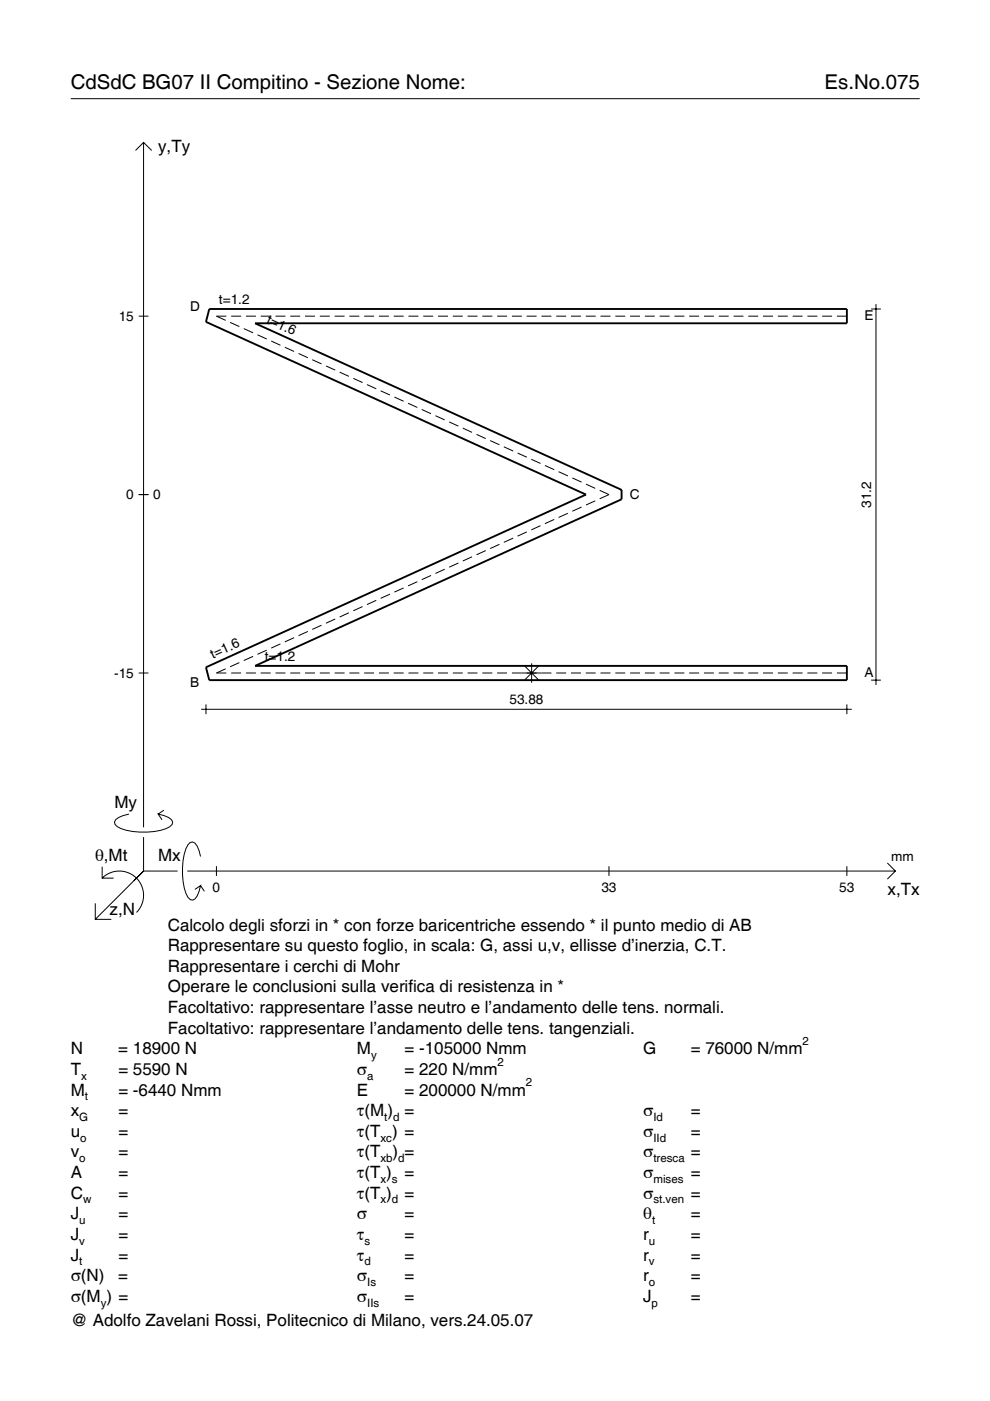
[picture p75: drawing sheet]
<svg xmlns="http://www.w3.org/2000/svg" width="210mm" height="297mm" viewBox="0 0 210 297" stroke-linecap="round" stroke-linejoin="round" font-family="sans-serif">
<defs><g id="words">
<g font-size="4.3">
<text x="15" y="18.9">CdSdC BG07 II Compitino - Sezione Nome:</text>
<text x="174.8" y="18.9">Es.No.075</text>
</g>
<g font-size="3.6">
<text x="33.5" y="32.3">y,Ty</text>
<text x="24.3" y="171.3">My</text>
<text x="20.1" y="182.6">θ,Mt</text>
<text x="33.5" y="182.6">Mx</text>
<text x="188.2" y="189.8">x,Tx</text>
<text x="23.2" y="193.9">z,N</text>
<text x="35.6" y="197.3">Calcolo degli sforzi in * con forze baricentriche essendo * il punto medio di AB</text>
<text x="35.6" y="201.7">Rappresentare su questo foglio, in scala: G, assi u,v, ellisse d’inerzia, C.T.</text>
<text x="35.6" y="206">Rappresentare i cerchi di Mohr</text>
<text x="35.6" y="210.4">Operare le conclusioni sulla verifica di resistenza in *</text>
<text x="35.6" y="214.8">Facoltativo: rappresentare l’asse neutro e l’andamento delle tens. normali.</text>
<text x="35.6" y="219.2">Facoltativo: rappresentare l’andamento delle tens. tangenziali.</text>
<text x="15" y="223.5">N</text>
<text x="15" y="227.9">T</text>
<text x="25.1" y="223.5">= 18900 N</text>
<text x="25.1" y="227.9">= 5590 N</text>
<text x="75.7" y="227.9">σ</text>
<text x="75.7" y="223.5">M</text>
<text x="85.8" y="223.5">= -105000 Nmm</text>
<text x="85.8" y="227.9">= 220 N/mm</text>
<text x="136.4" y="223.5">G</text>
<text x="146.5" y="223.5">= 76000 N/mm</text>
<text x="15" y="232.3">M</text>
<text x="25.1" y="232.3">= -6440 Nmm</text>
<text x="75.7" y="232.3">E</text>
<text x="85.8" y="232.3">= 200000 N/mm</text>
<text x="15" y="236.7">x</text>
<text x="25.1" y="236.7">=</text>
<text x="75.7" y="236.7">τ(M ) =</text>
<text x="136.4" y="236.7">σ</text>
<text x="146.5" y="236.7">=</text>
<text x="15" y="241">u</text>
<text x="15" y="245.4">v</text>
<text x="25.1" y="241">=</text>
<text x="25.1" y="245.4">=</text>
<text x="75.7" y="241">τ(T ) =</text>
<text x="75.7" y="245.4">τ(T</text>
<text x="83.3" y="245.4">) =</text>
<text x="136.4" y="241">σ</text>
<text x="136.4" y="245.4">σ</text>
<text x="146.5" y="241">=</text>
<text x="146.5" y="245.4">=</text>
<text x="15" y="249.8">A</text>
<text x="25.1" y="249.8">=</text>
<text x="75.7" y="249.8">τ(T )</text>
<text x="85.8" y="249.8">=</text>
<text x="136.4" y="249.8">σ</text>
<text x="146.5" y="249.8">=</text>
<text x="15" y="254.2">C</text>
<text x="25.1" y="254.2">=</text>
<text x="75.7" y="254.2">τ(T )</text>
<text x="85.8" y="254.2">=</text>
<text x="136.4" y="254.2">σ</text>
<text x="146.5" y="254.2">=</text>
<text x="15" y="258.5">J</text>
<text x="15" y="262.9">J</text>
<text x="25.1" y="258.5">=</text>
<text x="25.1" y="262.9">=</text>
<text x="75.7" y="258.5">σ</text>
<text x="75.7" y="262.9">τ</text>
<text x="85.8" y="258.5">=</text>
<text x="85.8" y="262.9">=</text>
<text x="136.4" y="258.5">θ</text>
<text x="136.4" y="262.9">r</text>
<text x="146.5" y="258.5">=</text>
<text x="146.5" y="262.9">=</text>
<text x="15" y="267.3">J</text>
<text x="25.1" y="267.3">=</text>
<text x="75.7" y="267.3">τ</text>
<text x="85.8" y="267.3">=</text>
<text x="136.4" y="267.3">r</text>
<text x="146.5" y="267.3">=</text>
<text x="15" y="271.7">σ(N)</text>
<text x="25.1" y="271.7">=</text>
<text x="75.7" y="271.7">σ</text>
<text x="85.8" y="271.7">=</text>
<text x="136.4" y="271.7">r</text>
<text x="146.5" y="271.7">=</text>
<text x="15" y="276">σ(M ) =</text>
<text x="15" y="281.2">@ Adolfo Zavelani Rossi, Politecnico di Milano, vers.24.05.07</text>
<text x="75.7" y="276">σ</text>
<text x="85.8" y="276">=</text>
<text x="136.4" y="276">J</text>
<text x="146.5" y="276">=</text>
</g>
<g font-size="2.9">
<text x="40.3" y="65.9">D</text>
<text x="46.4" y="64.5">t=1.2</text>
<text x="25.2" y="68">15</text>
<text x="56.4" y="68.5" transform="rotate(24 56.4 68.5)">t=1.6</text>
<text x="183.3" y="67.9">E</text>
<text x="26.8" y="105.9">0</text>
<text x="32.5" y="105.9">0</text>
<text x="133.5" y="105.8">C</text>
<text x="184.7" y="107.7" transform="rotate(-90 184.7 107.7)">31.2</text>
<text x="24.2" y="143.7">-15</text>
<text x="45.1" y="139.7" transform="rotate(-24 45.1 139.7)">t=1.6</text>
<text x="56.1" y="140.2">t=1.2</text>
<text x="183.3" y="143.6">A</text>
<text x="40.3" y="145.6">B</text>
<text x="108" y="149.4">53.88</text>
<text x="189" y="182.6">mm</text>
<text x="45.1" y="189.1">0</text>
<text x="127.5" y="189.1">33</text>
<text x="178" y="189.1">53</text>
</g>
<g font-size="2.4">
<text x="170.2" y="221.5">2</text>
<text x="78.7" y="224.5">y</text>
<text x="105.5" y="225.9">2</text>
<text x="17.2" y="228.9">x</text>
<text x="18" y="233.3">t</text>
<text x="77.9" y="228.9">a</text>
<text x="111.5" y="230.3">2</text>
<text x="16.8" y="237.7">G</text>
<text x="81.5" y="237.7">t d</text>
<text x="138.5" y="237.7">Id</text>
<text x="17" y="242">o</text>
<text x="80.7" y="242">xc</text>
<text x="138.5" y="242">IId</text>
<text x="16.8" y="246.4">o</text>
<text x="80.7" y="246.4">xb d</text>
<text x="80.7" y="250.8">x s</text>
<text x="138.5" y="246.4">tresca</text>
<text x="138.5" y="250.8">mises</text>
<text x="17.6" y="255.2">w</text>
<text x="80.7" y="255.2">x d</text>
<text x="138.5" y="255.2">st.ven</text>
<text x="16.8" y="259.5">u</text>
<text x="16.8" y="263.9">v</text>
<text x="77.3" y="263.9">s</text>
<text x="137.6" y="263.9">u</text>
<text x="138.2" y="259.5">t</text>
<text x="16.8" y="268.3">t</text>
<text x="77.3" y="268.3">d</text>
<text x="137.6" y="268.3">v</text>
<text x="77.9" y="272.7">Is</text>
<text x="137.6" y="272.7">o</text>
<text x="21.4" y="277">y</text>
<text x="77.9" y="277">IIs</text>
<text x="138.2" y="277">p</text>
</g>
</g></defs>
<g fill="none" stroke="#000" stroke-width=".21">
<path d="M15 20.9h180M28.7 31.9l1.7-1.7 1.8 1.7M30.4 30.2v145.2M29.4 67h2.1M48 67h-2.1l1.9 .9M48.8 68.4l1.9 .8M49 67h2.1M51.7 69.7l2 .9M52.1 67h2.2M54.6 71l2 .9M55.3 67h2.1M57.5 72.3l2 .9"/>
<path d="M58.4 67h2.1M60.4 73.6l2 .9M61.5 67h2.1M63.3 74.9l2 .9M64.7 67h2.1M66.2 76.3l2 .9M67.8 67h2.1M69.1 77.6l2 .9M70.9 67h2.1M72 78.9l2 .9M74.1 67h2.1M77.2 67h2.1"/>
<path d="M80.3 67h2.1M83.5 67h2.1M86.6 67h2.1M89.7 67h2.1M92.9 67h2.1M96 67h2.1M99.1 67h2.1M102.3 67h2.1M105.4 67h2.1M108.5 67h2.1M111.7 67h2.1M114.8 67h2.1"/>
<path d="M117.9 67h2.1M121.1 67h2.1M124.2 67h2.1M127.3 67h2.1M130.5 67h2.1M133.6 67h2.1M136.7 67h2.1M139.9 67h2.1M143 67h2.1M146.1 67h2.1M149.3 67h2.1M152.4 67h2.1"/>
<path d="M155.5 67h2.1M158.7 67h2.1M161.8 67h2.1M164.9 67h2.1M168.1 67h2.1M171.2 67h2.1M174.3 67h2.1M177.4 67h2.2M184.7 65.5h2.1M185.7 64.5v80.7M74.9 80.2l2 .9M77.8 81.5l2 .9"/>
<path d="M80.7 82.9l2 .9M83.6 84.2l2 .9M86.5 85.5l2 .9M89.4 86.8l2 .9M92.3 88.1l2 .9M95.2 89.5l2 .9M98.1 90.8l2 .9M101 92.1l2 .9M103.9 93.4l2 .9M106.8 94.7l2 .9M109.7 96.1l2 .8M112.6 97.4l2 .9"/>
<path d="M115.5 98.7l2 .9M29.4 104.9h2.1M97.2 119.4l-2 .9M100.1 118.1l-2 .8M103 116.7l-2 .9M105.9 115.4l-2 .9M108.8 114.1l-2 .9M111.7 112.8l-2 .9M114.6 111.5l-2 .9M117.5 110.1l-2 .9M118.4 100l2 .9M120.4 108.8l-2 .9"/>
<path d="M121.3 101.3l2 .9M123.3 107.5l-2 .9M124.2 102.7l2 .8M126.2 106.2l-2 .9M127.1 104l2 .9-2 .9M53.7 139.2l-2 .9M56.6 137.8l-2 .9M59.5 136.5l-2 .9M62.4 135.2l-2 .9M65.3 133.9l-2 .9M68.2 132.6l-2 .9M71.1 131.2l-2 .9"/>
<path d="M74 129.9l-2 .9M76.9 128.6l-2 .9M79.8 127.3l-2 .9M82.7 126l-2 .9M85.6 124.7l-2 .8M88.5 123.3l-2 .9M91.4 122l-2 .9M94.3 120.7l-2 .9M29.4 142.7h2.1M42.6 150.4h138M43.7 149.4v2M47.8 141.8l-1.9 .9h2.1"/>
<path d="M49 142.7h2.1M50.7 140.5l-1.9 .9M52.1 142.7h2.2M55.3 142.7h2.1M58.4 142.7h2.1M61.5 142.7h2.1M64.7 142.7h2.1M67.8 142.7h2.1M70.9 142.7h2.1M74.1 142.7h2.1M77.2 142.7h2.1M80.3 142.7h2.1"/>
<path d="M83.5 142.7h2.1M86.6 142.7h2.1M89.7 142.7h2.1M92.9 142.7h2.1M96 142.7h2.1M99.1 142.7h2.1M102.3 142.7h2.1M105.4 142.7h2.1M108.5 142.7h8.4M111.3 141.2l2.9 2.9M112.7 140.6v4.2M114.2 141.2l-2.9 2.9"/>
<path d="M117.9 142.7h2.1M121.1 142.7h2.1M124.2 142.7h2.1M127.3 142.7h2.1M130.5 142.7h2.1M133.6 142.7h2.1M136.7 142.7h2.1M139.9 142.7h2.1M143 142.7h2.1M146.1 142.7h2.1M149.3 142.7h2.1M152.4 142.7h2.1"/>
<path d="M155.5 142.7h2.1M158.7 142.7h2.1M161.8 142.7h2.1M164.9 142.7h2.1M168.1 142.7h2.1M171.2 142.7h2.1M174.3 142.7h2.1M177.4 142.7h2.2M179.6 149.4v2M184.7 144.2h2.1M27.3 172.6a3.6 3.6 0 0 0-3 1.7l.1 .5a5.7 5.7 0 0 0 3.8 1.5 13.3 13.3 0 0 0 7.8-1l.5-.5 .1-.5a3.6 3.6 0 0 0-3.1-1.7l.8 1.2M30.4 177.5v7.2"/>
<path d="M34.7 171.8l-1.2 .8M20.2 191.5v3.4h3.4M21.7 186.2a5.1 5.1 0 0 1 7.2 0 5.1 5.1 0 0 1 0 7.3M21.7 183.8v2.4h2.4M30.4 184.7l-10.2 10.2M30.4 184.7l-2 2M30.4 184.7h7.2M39.7 184.7h150.1M42.5 181.6a3.6 3.6 0 0 0-1.7-3.1l-.5 .1a5.7 5.7 0 0 0-1.5 3.8 13.3 13.3 0 0 0 1 7.8l.5 .5 .5 .2a3.6 3.6 0 0 0 1.7-3.1l-1.2 .8M42.5 187.8l.8 1.2M45.9 183.7v2M129.1 183.7v2"/>
<path d="M179.6 183.7v2M188.1 183l1.7 1.7-1.7 1.7"/>
</g>
<path d="M44.4 65.5h135.2v3h-125.5l77.7 35.4v2l-77.7 35.3h125.5v3h-135.2l-.7-2.7 80.5-36.6-80.5-36.7z" fill="none" stroke="#000" stroke-width=".4"/>
<use href="#words"/>
</svg>
